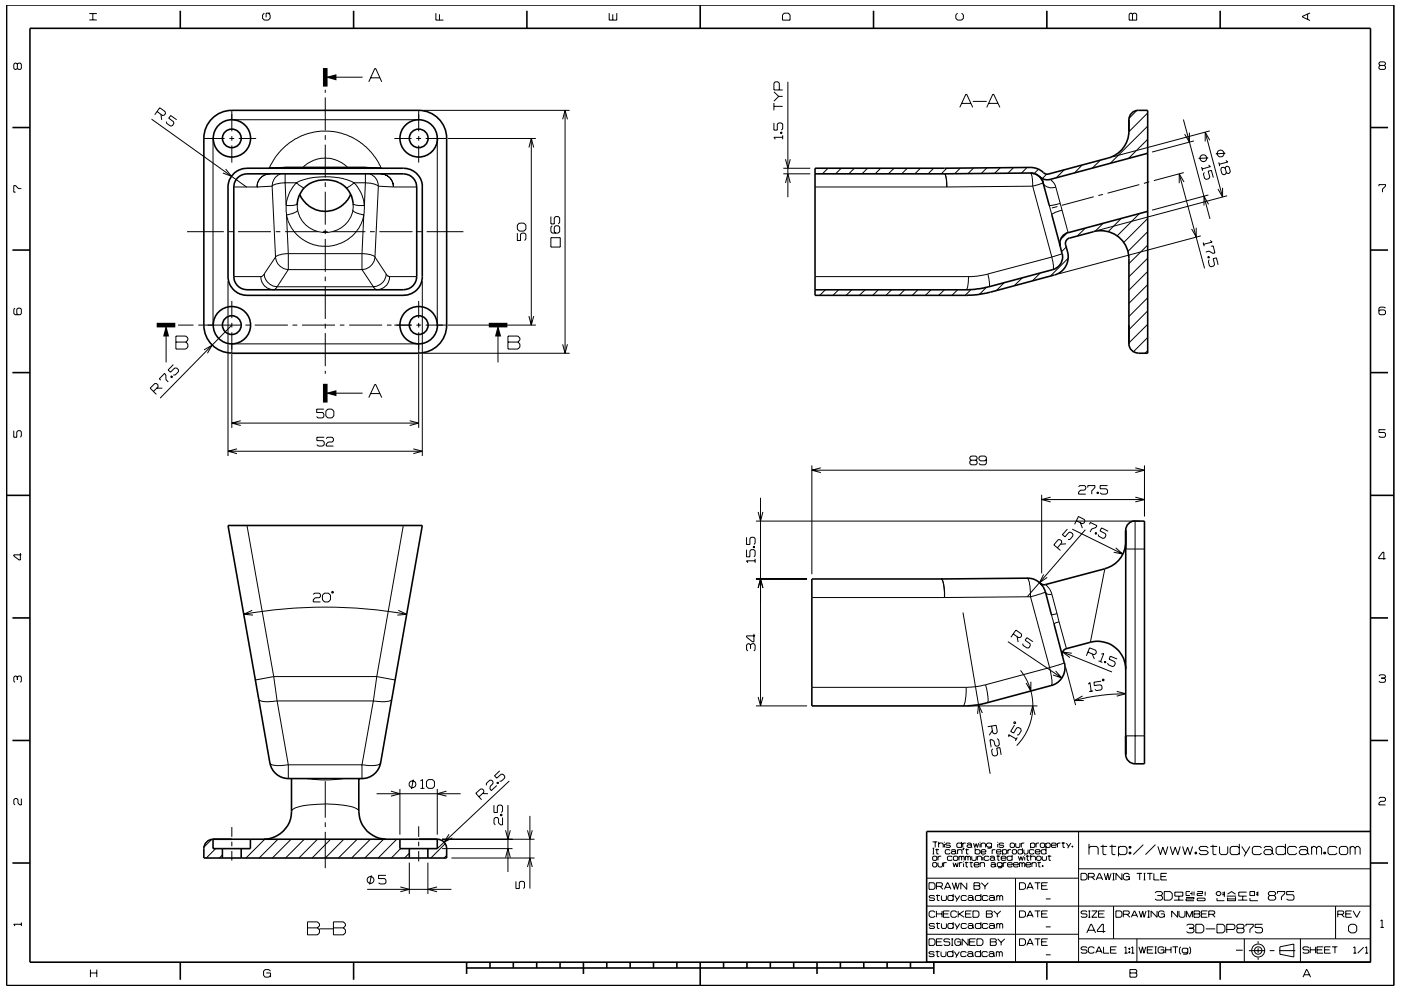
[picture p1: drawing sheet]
<svg xmlns="http://www.w3.org/2000/svg" width="297mm" height="210mm" viewBox="0 0 297 210" stroke-linecap="round" stroke-linejoin="round" font-family="sans-serif">
<g fill="none" stroke="#000" stroke-width=".21">
<path d="M3.7 13.6l-.3-.2h-.2l-.3 .2v.9l.3 .2 .5-.2M3.7 13.6l.2-.2h.4l.2 .2v.9l-.2 .2h-.4l-.2-.2M3.7 13.6v.9M18.9 4.2h1.6M18.9 2.9h1.6M19.7 2.9v1.3M56 2.8l-.3 .4v.7l.3 .4h.9l.4-.4v-.7l-.4-.4M57.3 2.8h-.9v.9M69 19v.7M69 16.4h7.9M78.2 17.4l1.3-2.8h.2l1.2 2.8M78.6 16.5h1.9"/>
<path d="M92.4 2.8v1.5h1.6M93.2 3v1.3M129.2 2.8v1.5h1.6v-1.5M129.9 3v1.3M164.1 19.5l1 .9M165.2 19.1v-1.5l-.3-.2h-.5l-.3 .2v1.5h1.8M166.3 2.8h.8l.4 .4v1.1h-1.6v-1.1zM167 17.4v24.4M203 2.8l-.4 .4v.7l.4 .4h.9l.4-.4v-.7l-.4-.4M239.6 2.8h.3l.2 .2 .3-.2h.3l.3 .2v1.3h-1.6v-1.3zM240.1 3v1.3M277.2 3v1.1"/>
<path d="M277.7 2.7l-1.6 .8v.1l1.6 .8M292.6 13.9l-.2-.3v-.2l.2-.3h.9l.2 .3v.2l-.2 .3M292.6 13.9l-.2 .2v.4l.2 .2h.9l.2-.2v-.4l-.2-.2M292.6 13.9h.9M32.1 25.3l20.2 14.4M33.3 23.7l1.2 .8 .3-.1 .3-.3-.1-.4-1.1-.8-1.1 1.4M34.1 24.3l.2 1.1M37.5 25.4l-1.3-.9-.4 .6 1 .7 .1 .4-.4 .5h-.3l-.9-.5v-.4M43.2 29.4h4.4M45.2 29.4v39.6M47.8 35.9l1.3 1.5-1.9-.7M48.6 29.4h1.1"/>
<path d="M49.1 28.9v.9M49.1 30.9v3.6M49.1 25.4h39.7M49.1 23.4v4.4M49.6 39.7h4.9M50.6 29.4h3.7M54.5 39.7h.1M57.1 36.9a2.83 2.83 0 0 0-2.6 2.8M57.2 36.9a2.81 2.81 0 0 0-2.7 2.8M57.2 35.7h23.5M57.2 35.7h.1M57.7 39.5l.7 15"/>
<path d="M57.7 39.5l-3.2 .2M57.7 39.5a4.2 4.2 0 0 1 2.7-.7l.3 4.8M59.5 36.9l-.2 .1a2.7 2.7 0 0 0-1.6 2.5M60.2 35.6l.2-.1-3.2 .2M60.5 35.5h17M60.5 36.9v1.9h2.3M62.8 38.8a14.8 14.8 0 0 1 11.6-.4l.7 .4M62.8 38.8a8 8 0 0 0-2.1 4.8M62.8 38.8l1.2 .9 .6 .1M64.2 35.5a6.7 6.7 0 0 1 9.5 0M69 20.7v7M69 28.7v1"/>
<path d="M69 30.7v7M69 38.6v1.1M75.1 38.8l-1.4 .9-.3 .1M75.1 38.8a7.8 7.8 0 0 1 2.2 4.8M75.1 38.8h2.4M77.5 38.8a4.2 4.2 0 0 1 2.7 .7M77.5 36.9v1.9M77.5 38.8l-.2 4.8M77.5 35.5l3.2 .2M77.5 35.5l.2 .1M78.4 36.9l.1 .1a2.74 2.74 0 0 1 1.7 2.5M80.2 39.5l3.2 .2"/>
<path d="M80.2 39.5l-.7 15M80.7 35.7h.1M80.7 36.9a2.74 2.74 0 0 1 2.7 2.8M80.8 36.9a2.67 2.67 0 0 1 2.6 2.8M80.9 35.7l-.2-.2a12.9 12.9 0 0 0-11.9-7.7 12.9 12.9 0 0 0-11.7 7.9M83.4 39.7h4.9M83.6 29.4h3.6M88.3 29.4h1M88.8 23.4v4.4M88.8 28.9v.9M88.8 30.9v3.6M89.7 23.4h31.1"/>
<path d="M90.3 29.4h4.4M92.7 29.4v39.6M94.9 29.4h18.7M112.1 31.3l.5-1.9 .6 1.9M112.6 29.4v39.6M119.3 25.3l.5-1.9 .5 1.9M119.8 23.4v51.5M164.1 26.1v1.5h.7v-1.3l.3-.2h.5l.3 .2v1l-.3 .3M164.1 21.8v1.6M164.1 22.6h1.8M165.1 20.4l-1 1.1M165.1 20.4h.8"/>
<path d="M165.5 28h.3v.3h-.3zM165.5 28.1h.3M165.9 29.1h-1.8l.3 .4M165.9 28.7v.8M166.1 36.9h5.7M166.1 35.7h5.7M166.5 33.8l.5 1.9 .6-1.9M166.5 38.8l.5-1.9 .6 1.9M172.8 39.7h28M175.6 35.7l-1.2 1.2M178.4 35.7l-1.2 1.2M181.1 35.7l-1.1 1.2"/>
<path d="M183.9 35.7l-1.1 1.2M186.7 35.7l-1.2 1.2M189.6 35.7l-1.3 1.2M192.4 35.7l-1.2 1.2M195.2 35.7l-1.2 1.2M197.9 35.7l-1.1 1.2M200.2 36.9a4.1 4.1 0 0 1 .5 2.8M200.3 36.9a4.3 4.3 0 0 1 .5 2.8M200.7 35.7l-1.1 1.2M203.5 22.8l1.3-2.8h.2l1.2 2.8M203.6 35.7l-1.2 1.2M203.9 21.9h1.9"/>
<path d="M206.2 21.5h3M206.4 35.6l-1.2 1.2M209.2 22.8l1.3-2.8h.2l1.3 2.8M209.3 35.6l-1.3 1.2M209.6 21.9h1.9M212 35.6l-1.1 1.2M214.9 35.6l-1.2 1.1M217.7 35.6l-1.2 1.1M218.5 36.7a3.7 3.7 0 0 1 .4 2.5v.3M218.9 39.5l4.1 15M218.9 39.5l-18.1 .2M220.2 35.9l-1 .9"/>
<path d="M221.1 38.8a2.08 2.08 0 0 0 2.8 .9M221.1 38.8l-2.2 .7M221.9 36.9l-.9 1M222.7 38.1l.8 .8 .4 .8M223.9 39.7l.9 3.4M225.6 36l-1.7 1.7M229.4 35l-1.6 1.7M233.3 34l-1.7 1.6M241 23.4l-1.6 1.7M241.6 39.2l-6.8 1.8M243.3 29.5l-4 4.1M243.3 32.3l-.2 .3"/>
<path d="M243.3 24l-3.9 3.9M243.3 26.8l-7.9 7.8M243.7 38.6l-1.2 .3M250 36.9l5.4 20M250.9 25.4l5.6 21M251 36.6l-6.4 1.7M251 38.6l-1-1.7v2M252.2 28.1v2l-1-1.7M253.1 29.9l-8.8 2.4M254.8 35.4l.2 .8M255.4 36.6l-.3 .3 .3 .9 .3 .3 .6-.2 .2-.4-.3-1.2 .6-.2 .5 1.6M255.5 28l3.7 13.8"/>
<path d="M256.2 33.5l-2.1 .1M256.2 35l.4 .3-1.8 .5M256.5 29.8l-1-1.8v2M256.5 27.8l-20.6 5.5M258.4 34.5l.2 .8M258.7 31.8l-.1 .1M259.2 39.8v2l-1-1.7M259.8 35.7l.2-.4 .6 .1 .3 1-.3 .3-.2 .1-.4-.2M259.8 35.7l.2 .9M259.8 35.7l-.4-.2h-.4l-.2 .4 .3 1 .3 .2 .4-.2 .2-.3M259.8 32.5l-2 .1M259.9 34l.4 .4-1.8 .4"/>
<path d="M292.4 39.5v-.3h1.3v.3l-.6 .6v.7M4.5 40h-.6l-.6-.6h-.4v1.4h.4M39.7 49.1h7.8M48.3 59.6v37.1M48.5 49.1h.9M49.6 58.7h5.7M50.5 49.1h6.9M56 58.1a2.9 2.9 0 0 0 2.8 2.7M58.4 54.5l-2.4 3.7-.7 .5M58.4 54.5a2.91 2.91 0 0 0 2.7 2.7M58.5 49.1h.9M60.5 49.1h6.9"/>
<path d="M60.7 43.6v2M60.7 45.6a8.4 8.4 0 0 0 8.2 6.6 8.4 8.4 0 0 0 8.2-6.6M60.7 45.6l.4 8.2M61.1 57.2l-2.4 3.7-.5 .5a2.61 2.61 0 0 1-2.9-2.7M61.1 53.8a4.1 4.1 0 0 0-2.7 .7M61.1 53.8v3.4M61.1 53.8h15.6M61.1 57.2h15.6M63 43.6l.1 1M63 43.2l-.7 .4h-1.6M63.1 44.6l-.2 .3-.8 .3-1.4 .4M63.1 44.6a6 6 0 0 0 5.9 4.7 6 6 0 0 0 5.8-4.7"/>
<path d="M68.5 49.1h1M69 40.7v7M69 48.7v.9M69 50.7v6.9M69 58.7v.9M70.4 49.1h7.1M74.9 43.6v.5a.78 .78 0 0 0 .7 1.1l1.5 .4M74.9 43.2l.8 .4h1.6M76.7 53.8v3.4M76.7 53.8a4 4 0 0 1 2.8 .7M76.8 57.2l2.4 3.6M77.1 45.6l-.3 8.2"/>
<path d="M77.3 43.6l-.2 2M78.4 49.1h1.1M79.5 54.5a2.91 2.91 0 0 1-2.8 2.7M79.5 54.5l2.5 3.8 .6 .4M80.4 49.1h7.1M81.9 58.1a2.82 2.82 0 0 1-2.7 2.7M82.6 58.7a2.56 2.56 0 0 1-3.1 2.6l-.3-.5M82.6 58.7h5.7M88.4 49.1h1M89.5 59.6v37.1M90.5 49.1h7.8M109.7 49.4v1.6h.7v-1.3l.3-.3h.5l.3 .3v1l-.3 .3"/>
<path d="M110.1 47.3h1l.4 .4v.9l-.4 .4h-1l-.4-.4v-.9zM116.8 50.4h2v2h-2zM116.8 45.9v1.6h.7v-1.3l.3-.3h.6l.3 .3v1l-.3 .3M117.1 47.9l-.3 .3v.9l.3 .3h1.3l.3-.3v-.9l-.3-.3h-.6l-.3 .3v.9l.3 .3M172.8 58.7h32.6M205.4 58.7v.1a5.1 5.1 0 0 1-.6 2.7M205.4 58.7l1.7-.1 2.3-.5 .1 .3a3.8 3.8 0 0 1 .2 2.4M212.9 59.9l-1.7 1.7M216.7 58.9l-1.6 1.7M220.5 57.9l-1.6 1.7M223 54.5l-13.6 3.6M223 54.5a4.2 4.2 0 0 1 .2 2.7"/>
<path d="M224.2 43.8l-1.2 .3M224.8 43.1l-1.7 .5h-.6l.5 2 .6-.5 1.6-.5M224.8 43.1l.4 1.5M225.2 53.8l-2.2 .7M225.2 44.6l1.3 4.8M226.1 52.4l-1 1M226.3 49.4l-1.5 1.4M226.4 54.8l-3.7 3.7M230.1 48.4l-1.7 1.6M231.9 41.7l-6.8 1.9M233.8 41.2l-.9 .3M233.9 47.3l-1.7 1.7"/>
<path d="M237.7 46.3l-2.8 2.8M241.6 45.3l-4.7 4.7M243.3 49.1l-4.2 4.2M243.3 46.4l-5 5M243.3 57.6l-3.9 3.9M243.3 54.8l-3.9 3.9M243.3 52l-3.9 3.9M253.6 48.3v1.9l-1-1.7M254.6 50l-30.1 8.1M255.1 51.4l.2 .8M256.1 54.5l.2-.1 .1 .2-.2 .1zM256.2 41.4l-11.9 3.2"/>
<path d="M256.2 43.3l-.9-1.7v2M256.4 54.5l-.3 .1M256.4 55.1l-.2 .4 .2 .9 .4 .2 .5-.2 .2-.3-.3-1.2 .7-.2 .4 1.5M256.6 51l.4 .3-1.8 .5M256.8 52.2h.4l.4 1.4-.4 .2-.9-.6-.6 .3M260.2 41.5l-27.4 7.3M3.2 65.4l-.3 .2v.9l.3 .3h1.1l.2-.3v-.9l-.2-.2h-.5l-.2 .2v.9l.2 .3M35.2 69v7.9M36.3 79.8l.2 .2M36.4 79.7l.2 .2-.2 .2-.2-.2zM36.7 77.3l-1.1 1.2 .5 .4 .9-.8h.5l.3 .3v.4l-.6 .7h-.5M37.3 71.3h2.1l.4 .4v.4l-.4 .5 .4 .4v.6l-.4 .4h-2.1z"/>
<path d="M37.3 72.6h2.1M37.8 69h3.2M42 69h1M43.2 69h7.9M43.3 74.2l1.7-1-1 1.7M49.1 72.9h39.7M49.1 63.8v3.7M49.1 68.5v1M49.1 70.5v4.4M49.1 75.1v15.7M49.1 69l-15.1 15.4M52 69h1"/>
<path d="M54 69h7M58.8 60.8h20.4M62 69h1M64 69h7M69 60.7v6.9M69 68.7v1M69 70.6v7.1M69 78.6v.7M72 69h1M74 69h7M82 69h1M83.6 69h3.7"/>
<path d="M88.3 69h1M88.8 75.1v15.7M88.8 63.8v3.7M88.8 68.5v1M88.8 70.5v4.4M89.7 74.9h31.1M90.3 69h4.4M94.9 69h18.7M105.6 69v7.9M107.7 71.3h2.1l.4 .4v.4l-.4 .5 .4 .4v.6l-.4 .4h-2.1zM107.7 72.6h2.1M112.1 67l.5 2 .6-2"/>
<path d="M119.3 73l.5 1.9 .5-1.9M175 61.5l-1.2 1.1M177.8 61.5l-1.2 1.1M180.6 61.5l-1.2 1.1M183.4 61.5l-1.2 1.1M186.2 61.5l-1.2 1.1M189 61.5l-1.2 1.1M191.8 61.5l-1.2 1.1M194.6 61.5l-1.2 1.1M197.4 61.5l-1.2 1.1M200.2 61.5l-1.2 1.1M203 61.5l-1.2 1.1"/>
<path d="M205.9 61.4l-1.3 1.2M209.1 61l-1.5 1.4M243.3 74.4l-.5 .5M243.3 71.6l-3 3M243.3 68.8l-3.9 3.9M243.3 65.9l-3.9 4M243.3 63.2l-3.9 3.9M243.3 60.4l-3.9 3.9M293.7 65.4l-.2-.3h-.9l-.2 .3v1.1l.2 .3h.9l.2-.3v-.5l-.2-.3h-.9l-.2 .3M2.9 91.3v1.4h.7v-1.1l.2-.3h.5l.2 .3v.9l-.2 .2M32.5 83l1-1v-.3l-.3-.3h-.4l-1 .9 1.3 1.3M33.2 82.3h1.2"/>
<path d="M34.1 80.6l-.3-.3 1.1-1.1 .3 .3v1l.5 .5M48.3 95.7h41.2M49.1 89.7h39.7M50.2 95.2l-1.9 .5 1.9 .5M51.1 89.2l-2 .5 2 .5M68.7 86.8h-1.6v.7h1.3l.3 .3v.5l-.3 .3h-1l-.3-.3M68.7 92.7h-1.5v.8h1.3l.2 .3v.5l-.2 .3h-1l-.3-.3M69 83.4h7.9M69.1 87.2l.4-.4h.9l.4 .4v1l-.4 .4h-.9l-.4-.4zM69.2 93l.2-.3h1l.3 .3v.5l-.3 .3h-.8l-.4 .4v.4h1.5M78.2 84.3l1.3-2.7h.2l1.2 2.7M78.6 83.5h1.9"/>
<path d="M86.9 89.2l1.9 .5-1.9 .6M87.6 95.2l1.9 .5-1.9 .5M172.1 98.7v23.1M172.1 99.7h70.6M174 99.2l-1.9 .5 1.9 .5M205.9 97.6l-.3-.3v-.3l.3-.3h1l.3 .3v.3l-.3 .3M205.9 97.6l-.3 .3v.4l.3 .3h1l.3-.3v-.4l-.3-.3M205.9 97.6h1M209.1 97.4l-.3 .3h-1l-.2-.3v-.4l.2-.3h1l.3 .3v1.3l-.3 .3h-1l-.2-.3M240.7 99.2l2 .5-2 .5M242.7 98.7v10.8M293.7 91.1h-1.3v.6h1.1l.2 .3v.5l-.2 .2h-.9l-.2-.2"/>
<path d="M4.3 117.3v1.5h-.2l-1.2-.9v-.2h1.6M52.4 111.5l5.6 32M85.5 111.5l-5.6 32M158.3 114v1.5h.7v-1.3l.3-.2h.5l.3 .2v1l-.3 .3M158.3 116.6v1.5h.7v-1.3l.3-.2h.5l.3 .2v1.1l-.3 .2M159.7 115.9h.3v.3h-.3zM159.7 116h.3M160.1 118.5v.9M160.1 119h-1.8l.3 .4M160.3 110.5h81.3M160.7 108.6l.5 1.9 .6-1.9M161.2 105.6v44.1"/>
<path d="M220.8 104.9v16.7M220.8 106h21.9M222.8 105.4l-1.9 .6 1.9 .5M224.2 116.2l.9-1.1v-.4l-.4-.2h-.3l-1 1.1 1.4 1.1M226 115.4h-1.2M226.3 112.2l-1 1.2 .5 .5 .8-1h.4l.5 .3v.5l-.6 .7h-.5M227.3 112.2l10.7 5.3M228.2 110.4l1.2 .7 .4-.2 .2-.3-.1-.4-1.3-.6-.8 1.6M228.7 103.2l.2-.2h1.1l.2 .2v.5l-.2 .3h-.9l-.4 .4v.4h1.5M229.1 110.9l.4 1.1M230.1 112.3l-12.3 14.3M230.6 103.4v-.4h1.5v.4l-.6 .7v.7"/>
<path d="M231 111.2l.2-.4 1.4 .7-.2 .4-1 .3-.3 .7M232.3 112.9l.2 .2-.1 .2-.3-.1zM232.4 113l-.1 .3M232.6 104.4h.3v.3h-.3zM232.7 104.4v.3M234.8 103h-1.5v.7h1.2l.3 .3v.5l-.3 .3h-1l-.2-.3M234.9 112.7l-1.3-.7-.4 .6 1.2 .6 .1 .4-.3 .5-.4 .1-.8-.5-.2-.3M236.6 116.2l1.4 1.3-1.9-.4M238.7 116.5h4M240.7 110.5v51.5M240.7 105.4l2 .6-2 .5M293.8 118.5h-1.5v-.3l.9-1.1h.2v1.6"/>
<path d="M51.7 130.3a98.8 98.8 0 0 1 34.5 0M53.5 129.4l-1.8 .9 1.9 .2M66.4 126.1l.3-.3h1l.2 .3v.4l-.2 .3h-.9l-.4 .4v.5h1.5M68.4 126.2l.4-.4h.8l.5 .4v1l-.5 .5h-.8l-.4-.5zM70.4 125.4l.3 .2-.1 .2-.3-.1zM84.5 129.5l1.7 .8-2 .2M159.1 136.8l-.3-.3h-.2l-.3 .3v1l.3 .3M159.1 136.8l.3-.3h.4l.3 .3v1l-.3 .3M159.1 136.8v.7M159.8 134.4v1.7h-.2l-1.3-1v-.2h1.8M160.3 122.8h10.8M160.7 124.7l.5-1.9 .6 1.9"/>
<path d="M172.1 126.7h28.2M199.6 122.8a3.1 3.1 0 0 1 .6 2.2v1.7v-1.9a2.53 2.53 0 0 0-.6-2zM204.2 129.9l5.7 34.2M213.7 136.1l11.4 7.7M214.8 134.4l1.2 .8h.4l.2-.4-.1-.4-1.1-.8-1.1 1.6M215.6 135l.3 1.2M217.8 122.6a2.9 2.9 0 0 1 .6 2.3l.1 1.7M218.5 126.6l4 15M218.5 126.6l-18.2 .1M219 136.1l-1.3-.8-.4 .5 1.1 .7v.4l-.3 .5h-.3l-.9-.5-.1-.4M220.3 123.6l.8 .7M221.3 121.8l-.9 1.8 1.6-1.1"/>
<path d="M221.7 124a3.7 3.7 0 0 1 1.3 2M223 126a.96 .96 0 0 1-1.3-.4l-3.2 1M223 126l1.1 4.2M224.1 130.2l-1.2 .2 .6 2 1-.5M224.1 130.2l.4 1.7M224.5 131.9l1.6 5.7M225.3 138.3l10.5 4.2M227.2 138.6l-1.9-.3 1.6 1.2M230.6 138.3l1.3 .5 .4-.1 .2-.4-.2-.4-1.3-.5-.7 1.7M231.6 138.7l.4 1.1M233.5 138.7l.5-.1-.7 1.7M234.3 120.6l-3.1 15.6"/>
<path d="M236.8 139.8l-1.4-.6-.2 .6 1.1 .5 .2 .4-.2 .5-.4 .2-.9-.4-.2-.4M3.7 143.6l-.3-.2h-.2l-.3 .2v.9l.3 .2M3.7 143.6l.2-.2h.4l.2 .2v.9l-.2 .2M3.7 143.6v.6M54.9 148.3a2.52 2.52 0 0 0 2.4 .5l1.5-.1M58 143.5l.8 5.2M58 143.5l-3.9 .7M58 143.5h21.9M58.8 148.7l2.3 13.5M58.8 148.7h20.4M79.2 148.7l-2.4 13.5M79.9 143.5l-.7 5.2"/>
<path d="M79.9 143.5l3.9 .7M83.1 148.3a3.6 3.6 0 0 1-3 .5l-.9-.1M160.3 149.7h10.8M160.7 147.8l.5 1.9 .6-1.9M172.1 145.8h32.7M204.8 145.8v1.4a3.5 3.5 0 0 1-.6 2.5M205.1 149.7h14.9M208.3 151.2l-.8-1.7-.2 1.9M209 145.2l-1.9 .4-2.3 .2M209 145.2l.3 1.5a3.6 3.6 0 0 1 0 2.4M210.2 154l.3 1.4 .3 .3 .4-.1 .3-.4-.3-1.4-1.8 .3M210.4 155l-.7 1"/>
<path d="M210.5 158.8l-.3 .4 .2 .9 .3 .3 .6-.1 .2-.4-.2-1.2 .7-.1 .3 1.5M211.4 156.7l.3 .2 .2 1-.2 .3-.5 .1-.3-.2-.1-.9-.5-.3h-.4l.2 1.6M213.9 156.3v-.5l1.6 1M215 153.1l.3 .1v.3l-.3-.1zM215.1 153.8l-.8 1.3 .6 .4 .7-1.1 .3-.1 .5 .3 .1 .4-.5 .8-.4 .1M215.7 156.4l-.4 .7M216.4 142.2a12.1 12.1 0 0 1-.8 15.9M218.4 151.6l.5-1.9 .6 1.9M218.6 144.6v2l-1.1-1.7M222.5 141.6l-13.5 3.6M222.5 141.6l.3 1.2a3.3 3.3 0 0 1 0 2.6M223.8 142.3l1.3 1.5-1.8-.6"/>
<path d="M225.6 140.6l-3.1 1M225.9 141.5l2.1 8.1M229.5 147.6l-1.7 1h2M230.7 145.1l.4-.3 .2 1.8M231.8 146.6l-.9 .1M232.9 140.2l.8 .3M233.5 144.5l-1.6 .2 .1 .7 1.3-.2 .3 .3 .1 .5-.3 .3-1 .2-.2-.3M233.8 144.1h.3l-.3 .3-.1-.1zM234.2 140.2l.3 .2-.1 .2-.3-.1zM234.4 140.3l-.1 .2M236.8 146.6l1.9 .5-1.9 .6M238.7 147.1l-5 .3-3.2 .5-2.7 .7"/>
<path d="M238.7 156.1h4M292.4 143.4l.2-.3h.9l.2 .3v.2l-.2 .2M292.9 143.8h.6M293.5 143.8l.2 .3v.4l-.2 .2h-.9l-.2-.2M4.5 169.4v1.3h-.3l-.4-.4v-.7l-.2-.2h-.4l-.3 .2v.9l.3 .2M44.9 178.1l-1.7 1.6M45.7 180l-2 2M49.1 175.4v2.1M49.1 178.5v1M51.3 180l-.2 .2M53.3 178l-.2 .2M56.1 178l-3.9 4"/>
<path d="M57.2 161.9a3.6 3.6 0 0 0 3.2 .4l.7-.1M58.9 178l-4 4M61.1 162.2v2.9M61.1 162.2h15.6M61.7 178l-4 4M61.8 172.1a2.83 2.83 0 0 1 2.3-1.2l.6-.1a25.7 25.7 0 0 1 10.5 .5l.7 .4 .2 .4M64.5 178l-4 4M65.1 165.1l.4 .1M67.3 178l-3.9 4M69 165.7v7.7M69 174.4v1M69 176.4v7.7"/>
<path d="M70.1 178l-3.9 4M72.9 165.1l-3.9 .3-3.4-.2M72.9 178l-3.9 4M75.7 178l-3.9 4M76.7 162.2v2.9M78.5 178l-4 4M79.8 168.4h17.9M80.7 161.9a2.97 2.97 0 0 1-2.7 .4l-1.3-.1M81.3 178l-4 4M82.9 167.8l1.9 .6-1.9 .5M84.1 178l-3.9 4M84.8 167.3v9.7"/>
<path d="M84.9 180l-1.9 2M87.6 165.4l-.4 1.9M88.8 175.3v2.2M88.8 178.5v1M89.2 165.6l.4-.2v1.8M89.2 167.2h.8M90.4 165.8l.4-.4h.9l.4 .4v1l-.4 .4h-.9l-.4-.4zM92.7 167.3v9.7M93.7 178h19.6M93.7 180h15M94.4 178.9l-3 3.1M94.7 167.8l-2 .6 2 .5"/>
<path d="M95.2 176.9l-1.1 1.7 1.8-.9M101.6 169l1-.9v-.5l-.3-.3h-.4l-1 1 1.2 1.3M102.3 168.3l1.2 .1M103.1 166.6v-.4l.7-.7h.5l.2 .3v.4l-.6 .6v.6l.3 .3 1.1-1.1M104.7 170.8v1.5h.7v-1.2l.3-.3h.6l.2 .3v.9l-.2 .3M105.3 166.1l.2-.2 .2 .2-.2 .1zM105.4 165.9l.2 .3M106 163.5l-1.1 1 .4 .6 1-.9h.3l.4 .4v.4l-.7 .7h-.4M106.1 172.7h.3v.3h-.3zM106.1 172.8h.3M106.5 173.4v1.6h-.4l-.4-.5v-.8l-.3-.3h-.4l-.3 .3v1l.3 .3M107.2 176.1l.5 1.9 .5-1.9"/>
<path d="M107.7 170.8v14.1M108 165.6l-15.3 14.4M111.8 176.1l.5 1.9 .6-1.9M112.4 173.1v15.4M197.7 178.6h1M197.7 179.9h.4M197.9 179.9v1.2M198.3 178.6v1.1M198.6 180v1.1h.4M199 179l.2-.2h.6l.2 .2v.7M199 178.6v1.1M200.2 178.6v.1"/>
<path d="M200.2 179v.7M201.5 179l-.2-.2h-.6l-.2 .3 .2 .2h.6l.2 .3-.2 .1h-.6l-.2-.1M203.9 179l-.2-.2h-.7l-.1 .2v.6l.1 .1h.7l.2-.1M203.9 178.6v1.1M204.1 178.8v.9M204.2 179.9h.2l-.2 .4zM204.3 179.9l-.1 .4M204.8 178.8h-.5l-.2 .2M204.9 180v1.1h.4M205 179l.2-.2h.6l.2 .2v.6M206 179.4l-.2-.2h-.6l-.2 .2 .2 .3h.6l.2-.1M206 179.6l.1 .1"/>
<path d="M206.4 178.8l.3 .9 .3-.8 .2 .8 .3-.9M206.8 179.9v1.2M207.8 178.6v.1M207.8 179v.7M208 179l.2-.2h.5l.3 .2v.7M208 178.8v.9M210.2 179l-.2-.2h-.6l-.2 .2v.4l.2 .3h.6l.2-.3M210.2 178.8v.9l-.2 .2h-.6M211.5 178.6v.1M211.5 179v.7M212.8 179l-.2-.2h-.6l-.2 .3 .2 .2h.6l.2 .3-.2 .1h-.6l-.2-.1M214.3 178.8h.6l.2 .2v.6l-.2 .1h-.6l-.1-.1v-.6z"/>
<path d="M215.3 178.8v.8l.2 .1h.6l.1-.1v-.8M216.5 178.8v.9M216.8 179.9v1.2M217.2 178.8h-.5l-.2 .2M218.5 179l.2-.2h.5l.2 .2v.6l-.2 .1h-.5l-.2-.1M218.5 178.8v1.1M219.7 178.8v.9M220.3 178.8h-.5l-.1 .2M220.6 179l.2-.2h.5l.2 .2v.6l-.2 .1h-.5l-.2-.1zM221.7 179l.3-.2h.5l.2 .2v.6l-.2 .1h-.5l-.3-.1M221.7 178.8v1.1M221.8 179.9v1.2"/>
<path d="M222.9 179.3h1l-.1-.5h-.7l-.2 .2v.6l.2 .1h.7l.1-.1M224.2 178.8v.9M224.8 178.8h-.4l-.2 .2M225.1 178.8h.7M225.4 178.6v1.1h.4M226.1 178.8l.5 .8M227 178.8l-.6 1.1M227.3 179.4h.2v.3h-.2zM227.4 179.4v.3M228.7 176.4v27.7M230.9 179.9l.3-.4h1.3l.3 .4v1.4M230.9 179v2.3"/>
<path d="M233.3 179.5h1.4M233.8 179.2v1.9l.2 .2h.6M235.2 179.5h1.4M235.8 179.2v1.9l.2 .2h.5M237.1 179.9l.4-.4h1l.4 .4v1l-.4 .4h-1l-.4-.4M237.1 179.5v2.1M239.4 179.5h.4v.4h-.4zM239.6 179.5v.4M242.4 179.2l-2.1 2.1M245 179.2l-2.1 2.1M245.5 179.5l.5 1.8 .5-1.6 .6 1.6 .5-1.8M248.1 179.5l.5 1.8 .6-1.6 .5 1.6 .5-1.8"/>
<path d="M250.7 179.5l.5 1.8 .6-1.6 .5 1.6 .6-1.8M256.2 179.9l-.4-.4h-1.2l-.4 .4 .4 .5h1.2l.4 .5-.4 .4h-1.2l-.4-.4M256.6 179.5h1.5M257.2 179.2v1.9l.1 .2h.6M258.6 179.5v1.4l.3 .4h1.1l.3-.4v-1.4M262.8 179.9l-.4-.4h-1.2l-.4 .4v1l.4 .4h1.2l.4-.4M262.8 179v2.3M263.3 179.5l.9 1.4M265 179.5l-1.2 2.1M267.5 179.9l-.4-.4h-1.2l-.4 .4v1l.4 .4h1.2l.4-.4M268 179.9l.3-.4h1.1l.3 .4v1M272.5 179.9l-.3-.4h-1.3l-.3 .4v1l.3 .4h1.3l.3-.4"/>
<path d="M272.5 179v2.3M274.9 179.9l-.3-.4h-1.2l-.4 .4v1l.4 .4h1.2l.3-.4M275.5 179.9l.3-.4h1.1l.3 .4v1M278.1 179.9l.3-.4h.4l.3 .4M278.1 179.5v1.8M279.1 179.9l.4-.4h.3l.4 .4v1.4M279.1 179.9v1.4M283.5 179.9l-.4-.4h-1.2l-.3 .4v1l.3 .4h1.2l.4-.4M284 179.9l.3-.4h1.1l.3 .4v1l-.3 .4h-1.1l-.3-.4zM286.3 179.9l.3-.4h.3l.4 .4M286.3 179.5v1.8M287.3 179.9l.4-.4h.3l.4 .4v1.4"/>
<path d="M287.3 179.9v1.4M292.4 169.4l.2-.3h.9l.2 .3v.3l-.2 .3h-.8l-.3 .3v.4h1.3M4.5 195.7v.7M4.5 196h-1.6l.3 .4M47.2 181.4l-.7 .6M49.1 180.5v2M65.2 195.5h2.1l.4 .5v.4l-.4 .4 .4 .4v.7l-.4 .4h-2.1zM65.2 196.8h2.1M67.7 197h3M70.7 195.5h2.1l.4 .5v.4l-.4 .4 .4 .4v.7l-.4 .4h-2.1zM70.7 196.8h2.1M77.8 188.6h17.9"/>
<path d="M78.7 185.7l-.3 1.9M81.8 185.7h-1.5v.6h1.2l.3 .3v.6l-.3 .3h-.9l-.3-.3M84.9 188.1l1.9 .5-1.9 .5M86.8 181l-1 1M86.8 183v6.6M88.8 180.5v2.2M90.7 183v6.6M92.7 188.1l-2 .5 2 .5M94.7 181.4l-.6 .6M95.7 182h17.6M107.2 181.9l.5-1.9 .5 1.9M109.4 186.9v1.6h.7v-1.3l.3-.3h.6l.2 .3v1l-.2 .3"/>
<path d="M111.8 183.9l.5-1.9 .6 1.9M196.5 198.2h32.2M196.5 192.2h94.1M196.6 186.3h32.1M197 199.1h.9l.3 .4v.7l-.3 .3h-.9zM197 187.2h.9l.3 .4v.7l-.3 .3h-.9zM197.7 181.1h.4M197.7 181.8l.2-.2h.6l.1 .2v.5l-.1 .2h-.6l-.2-.2zM197.7 183.1l.2-.1h.6l.1 .1v.6l-.1 .2h-.6l-.2-.2zM198.2 190.2l-.2-.3h-.8l-.2 .3 .2 .3h.8l.2 .3-.2 .2h-.8l-.2-.2M198.2 196.1l-.2-.2h-.8l-.2 .2 .2 .3h.8l.2 .2-.2 .3h-.8l-.2-.2M198.2 193.5l-.2-.3h-.7l-.3 .3v.8l.3 .3h.7l.2-.3"/>
<path d="M198.3 180.2h.8M198.5 189.9h.8M198.5 195.9h.8M198.5 188h1.1l.2-.2v-.4l-.2-.2h-1.1v1.4M198.5 199.8h1.1M198.5 193.2v1.4M198.5 193.8h1.2M198.7 189.7v1.2l.5 .1M198.7 195.7v1.1l.5 .1M198.9 183v.7l.2 .2h.5l.2-.2v-.7M198.9 181.6v.9M199.3 188l.6 .6"/>
<path d="M199.6 181.6h-.5l-.2 .2M199.6 189.9v.9l.2 .2h.6l.3-.2v-.9M199.6 195.9v.8l.2 .2h.6l.3-.2v-.8M199.7 193.2v1.4M199.8 199.1h-1.3v1.4h1.3M200 193.8h1.1M200.1 183v.9M200.2 188.6l.7-1.4h.1l.6 1.4M200.4 188.2h1M200.7 183h-.5l-.1 .1M201.3 193.2h-1.3v1.4h1.3M201.4 199.3l-.2-.2h-.9l-.2 .5 .2 .2h.9l.2 .2v.3l-.2 .2h-.9l-.2-.2"/>
<path d="M201.4 180.4l-.1-.2h-.7l-.2 .2v.5l.2 .2h.7l.1-.2M201.7 180.4l.2-.2h.5l.2 .2v.5M201.7 199.1h.4M201.9 199.1v1.4M201.9 187.2l.5 1.4 .2-1.4 .4 1.4 .4-1.4M201.9 181.8l-.2-.2h-.7l-.1 .2v.5l.1 .2h.7l.2-.2M202.1 183l.2 .9 .3-.9 .3 .9 .3-.9M202.1 190.2l-.2-.3h-.7l-.2 .3v.6l.2 .2h.7l.2-.2M202.1 196.1l-.2-.2h-.7l-.2 .2v.6l.2 .2h.7l.2-.2M202.1 189.6v1.4M202.1 195.6v1.3M202.1 181.8l.2-.2h.6l.2 .2v.5l-.2 .2h-.6l-.2-.2z"/>
<path d="M202.4 189.9l.5 .9M202.4 195.9l.5 .8M202.6 180.8l-.2-.2h-.5l-.2 .2 .2 .3h.5l.2-.2M202.6 180.9l.2 .2M202.9 193.5l-.3-.3h-.7l-.3 .3v.8l.3 .3h.7l.3-.3M202.9 199.8h.8v.7M203 180.4l.2-.2h.6l.2 .2v.7M203 180.2v.9M203.2 193.2v1.4M203.3 181.8l.2-.2 .4 .2M203.3 181.6v.9M203.4 193.8l1 .8"/>
<path d="M203.4 183v.9M203.5 189.9l-.8 1.3M203.5 195.9l-.8 1.2M203.7 199.5l-.3-.4h-.7l-.3 .4v.7l.3 .3h.7l.3-.3M203.9 181.8v.7M203.9 181.8l.1-.2 .4 .2v.7M204 183h-.4l-.2 .1M204.3 182.7v.2M204.3 183.1v.8M204.3 193.2l-1.1 .8M204.6 183h.7M204.7 180.2h.7"/>
<path d="M204.7 181.6v.9M204.7 181.8l.1-.2 .4 .2M204.7 193.8h1.1M204.8 182.8v1l.4 .1M204.9 190.2l-.2-.3h-.7l-.2 .3v.6l.2 .2h.7l.2-.2M204.9 196.1l-.2-.2h-.7l-.2 .2v.6l.2 .2h.7l.2-.2M205 187.2v1.4l-1.3-1.4v1.4M205.2 190.2l.2-.3h.7l.2 .3v.6M205.2 196.1l.2-.2h.7l.2 .2v.6M205.2 181.8v.7M205.2 181.8l.2-.2 .4 .2v.7M205.3 199.1v1.4l-1.3-1.4v1.4"/>
<path d="M205.6 183h.7M205.6 199.8h1M205.9 182.8v1l.3 .1M206 193.2h-1.3v1.4h1.3M206 181.6v.7l.2 .2h.6l.2-.2v-.7M206.3 193.2h1l.3 .3v.8l-.3 .3h-1zM206.3 190.6l-.2-.2h-.7l-.2 .2 .2 .4h.7l.2-.2M206.3 196.5l-.2-.2h-.7l-.2 .2 .2 .4h.7l.2-.2M206.3 190.8l.2 .2M206.3 196.7l.2 .2M206.5 187.2h1.1l.2 .2-.2 .5 .2 .2v.3l-.2 .2h-1.1zM206.5 187.9h1.1"/>
<path d="M206.5 183.4h1.1l-.2-.4h-.7l-.2 .1v.6l.2 .2h.7l.2-.2M206.8 180.4l.1-.2h.7l.2 .2v.5l-.2 .2h-.7l-.1-.2M206.8 199.1h-1.2v1.4h1.2M207.1 199.1h1l.3 .4v.7l-.3 .3h-1zM207.2 181.8l.2-.2h.5l.2 .2v.7M207.2 181.6v.9M207.8 183.1l.2-.1h.6l.1 .1v.8M207.8 183v.9M208 190.2l-.2-.3h-.8l-.2 .3v.6l.2 .2h.8l.2-.2M208 196.1l-.2-.2h-.8l-.2 .2v.6l.2 .2h.8l.2-.2M208 189.6v1.4M208 195.6v1.3"/>
<path d="M208 180.7h1v-.3l-.2-.2h-.6l-.2 .2v.5l.2 .2h.6l.2-.2M208.1 187.2l.7 .8M208.4 181.3v.2M208.4 181.8v.7M208.8 188v.6M209.1 193.2h1.1l.2 .2-.2 .4 .2 .2v.3l-.2 .3h-1.1zM209.1 193.8h1.1M209.5 190.2l-.3-.3h-.7l-.2 .3v.6l.2 .2h.7l.3-.2M209.5 196.1l-.3-.2h-.7l-.2 .2v.6l.2 .2h.7l.3-.2M209.5 187.2l-.7 .8M209.7 181.8l-.2-.2h-.7l-.1 .2v.5l.1 .2h.7l.2-.2M209.7 190.2l.3-.3h.6l.2 .3v.6"/>
<path d="M209.7 196.1l.3-.2h.6l.2 .2v.6M209.9 181.8l.2-.2h.5l.3 .2v.5M210 199.1h1l.2 .2-.2 .5 .2 .2v.3l-.2 .2h-1zM210 199.8h1M210.1 183.1l.2-.1h.5l.2 .1v.6M210.4 180.2v.9M210.7 193.2l.8 .7M210.8 190.6l-.2-.2h-.6l-.3 .2v.2l.3 .2h.6l.2-.2M210.8 196.5l-.2-.2h-.6l-.3 .2v.2l.3 .2h.6l.2-.2M210.8 190.8l.2 .2M210.8 196.7l.2 .2M210.9 182.2l-.3-.3h-.5l-.2 .3 .2 .3h.5l.3-.2"/>
<path d="M210.9 182.3l.1 .2M211 183.5l-.2-.2h-.5l-.2 .2 .2 .4h.5l.2-.2M211 183.7l.2 .2M211 180.2h-.4l-.2 .2M211.3 181.6h.7M211.3 180.7h1l-.2-.5h-.6l-.2 .2v.5l.2 .2h.6l.2-.2M211.3 190.2l.2-.3 .5 .3M211.3 189.9v1.1M211.3 195.9v1M211.3 196.1l.2-.2 .5 .2M211.5 193.9v.7M211.5 199.1l.8 .8"/>
<path d="M211.6 181.4v1l.3 .1M212 190.2l.2-.3 .4 .3v.8M212 190.2v.8M212 196.1v.8M212 196.1l.2-.2 .4 .2v.8M212.2 193.2l-.7 .7M212.3 182h1v-.2l-.2-.2h-.6l-.2 .2v.5l.2 .2h.6l.2-.2M212.3 199.9v.6M212.5 183.1l-.2-.1h-.7l-.2 .1v.5l.2 .2h.7l.2-.2M212.5 183v.9l-.2 .2h-.7M212.6 180.4l.1-.2h.6l.1 .2v.5l-.1 .2h-.6l-.1-.2M212.6 180.2v1.1"/>
<path d="M212.7 183v.9M213 199.1l-.7 .8M213.4 183h-.5l-.2 .1M213.6 183.4h1l-.1-.4h-.7l-.2 .1v.6l.2 .2h.7l.1-.2M213.7 180.2v.9M214.4 180.2h-.5l-.2 .2M214.6 181.8l-.2-.2h-.7l-.2 .2v.5l.2 .2h.7l.2-.2M214.6 181.3v1.2M214.6 180.4l.2-.2h.5l.2 .2v.5l-.2 .2h-.5l-.2-.2zM214.9 183.4h1l-.2-.4h-.6l-.2 .1v.6l.2 .2h.6l.2-.2M215.3 186.3v17.8M215.9 181.6l.3 .9 .2-.8 .3 .8 .3-.9"/>
<path d="M216.2 183v.9M216.2 183.1l.2-.1 .3 .1M216.2 199.1h.9l.3 .4v.7l-.3 .3h-.9zM216.2 187.2h.9l.3 .4v.7l-.3 .3h-.9zM216.2 193.2h.9l.3 .3v.8l-.3 .3h-.9zM216.7 183.1l.2-.1 .4 .1v.8M216.7 183.1v.8M216.8 180.4l-.2-.2h-.6l-.2 .2v.5l.2 .2h.6l.2-.2M217.1 180.2v.7l.2 .2h.5l.2-.2v-.7M217.3 181.3v.2M217.3 181.8v.7M217.5 183.4h1l-.1-.4h-.7l-.2 .1v.6l.2 .2h.7l.1-.2"/>
<path d="M217.5 181.6h.8M217.7 194.6l.7-1.4 .7 1.4M217.7 188.6l.7-1.4 .7 1.4M217.8 181.4v1l.4 .1M217.9 194.1h1M217.9 188.2h1M218.5 181.8l.2-.2h.6l.2 .2v.7M218.5 181.3v1.2M218.8 183.1l.2-.1h.5l.2 .1v.8M218.8 183v.9M219.2 180.4l-.1-.2h-.7l-.2 .2v.5l.2 .2h.7l.1-.2M219.4 199.1h1.2"/>
<path d="M219.4 193.2h1.2M219.4 187.2h1.2M219.5 180.7h1l-.2-.5h-.6l-.2 .2v.5l.2 .2h.6l.2-.2M219.8 181.8l.2-.2h.5l.2 .2v.5l-.2 .2h-.5l-.2-.2zM220 183h.7M220 187.2v1.4M220 193.2v1.4M220 199.1v1.4M220.3 182.8v1l.3 .1M220.8 199.8h1.1M220.8 193.8h1.1M220.8 187.9h1.1"/>
<path d="M221 183.6h.1v.2h-.1zM221 181.6v.7l.1 .2h.6l.2-.2v-.7M221.1 183.6v.2M221.7 196.6h1.1M221.7 190.7h1.1M221.8 180.4l-.2-.2h-.6l-.2 .2v.5l.2 .2h.6l.2-.2M222.1 187.2h-1.3v1.4h1.3M222.1 193.2h-1.3v1.4h1.3M222.1 199.1h-1.3v1.4h1.3M222.1 181.6h.8M222.4 181.4v1l.4 .1M228.7 199.1h61.9"/>
<path d="M228.7 184.3h61.9M229.2 185.2h.9l.4 .4v.7l-.4 .3h-.9zM230.4 197.9l.9-1.9h.1l.9 1.9M230.5 193.4l-.2-.2h-.9l-.2 .2 .2 .4h.9l.2 .2v.3l-.2 .3h-.9l-.2-.3M230.7 197.3h1.3M230.8 186h1l.2-.2v-.3l-.2-.3h-1v1.4M230.8 193.2h.4M230.8 194.6h.4M231 193.2v1.4M231.5 186l.6 .6M231.5 193.2h1.1l-1.1 1.4h1.1M232.4 186.6l.6-1.4h.2l.6 1.4"/>
<path d="M232.6 186.2h1M232.9 193.8h1.1M234.1 185.2l.4 1.4 .4-1.4 .3 1.4 .4-1.4M234.2 193.2h-1.3v1.4h1.3M234.4 197.6h-1.7v-.3l.9-1.3h.3v1.9M235.9 185.2h.4M235.9 186.6h.4M236.1 185.2v1.4M236.1 192.2v6.9M236.6 193.2h1l.3 .3v.8l-.3 .3h-1zM237.9 185.2v1.4l-1.3-1.4v1.4M238.2 193.9h1l.2-.2v-.3l-.2-.2h-1v1.4"/>
<path d="M238.7 185.9h.7v.7M238.9 193.9l.7 .7M239.4 180.8h.4v.3h-.4zM239.4 185.6l-.3-.4h-.6l-.3 .4v.7l.3 .3h.6l.3-.3M239.6 180.8v.3M239.9 194.6l.6-1.4 .7 1.4M240.1 194.1h.9M241 185.2h1.1M241 199.1v5M241.5 193.2l.4 1.4 .4-1.4 .3 1.4 .4-1.4M241.6 185.2v1.4M242.5 185.2h.4"/>
<path d="M242.5 186.6h.4M242.7 185.2v1.4M243.2 185.2h1.1M243.3 193.2h.5M243.3 194.6h.5M243.5 193.2v1.4M243.8 185.2v1.4M244.6 185.2v1.4h1.2M244.9 189.4l.3-.3h1l.3 .3v.2l-.3 .3M245.3 193.2v1.4l-1.2-1.4v1.4M245.4 189.9h.8M246.1 193.8h.8v.8"/>
<path d="M246.1 185.9h1.1M246.2 189.9l.3 .3v.5l-.3 .2h-1l-.3-.2M246.8 189.1h1.3l.4 .4v1l-.4 .4h-1.3zM246.9 193.5l-.4-.3h-.6l-.3 .3v.8l.3 .3h.6l.4-.3M247.4 185.2h-1.3v1.4h1.3M248.9 190.9h2M249.1 189.2h1.7v.9h-1.7zM249.7 193.2v1.4l-1.3-1.4v1.4M249.9 190.1v.8M250 193.2v1.1l.3 .3h.6l.3-.3v-1.1M251.5 190.4h1.6v.3h-1.6v.3h1.6M251.5 194.6v-1.4l.7 1.4 .6-1.4v1.4"/>
<path d="M251.6 196.3l.3-.3h1l.3 .3v.3l-.3 .3M252.1 196.9h.8M252.3 189.1h-.8v.8h.8M252.3 189.5h.4M252.7 189.1v.8M252.9 196.9l.3 .2v.5l-.3 .3h-1l-.3-.3M253.1 193.2h1.1l.2 .2-.2 .4 .2 .3v.2l-.2 .3h-1.1zM253.1 193.8h1.1M253.2 189.1v.8M253.4 180.8h.3v.3h-.3zM253.5 196h1.3l.4 .5v.9l-.4 .5h-1.3zM253.5 180.8v.3"/>
<path d="M253.8 189.1h1.2v.4h-1.2v.4h1.2M254 190.5h1.4l.1 .4-.1 .1h-1.4l-.2-.1zM254.7 193.8h1.1M255.5 189.1v.8M255.6 197h2M256 193.2h-1.3v1.4h1.3M256.3 193.9h1l.3-.2v-.3l-.3-.2h-1v1.4M257 193.9l.6 .7M258 196h1.3l.4 .5v.9l-.4 .5h-1.3zM258 190.5v.5h1.6M258.1 189.1h.5l.3 .3v.2l-.3 .3h-.5l-.2-.3v-.2zM259.1 189.4h.5"/>
<path d="M259.1 189.8h.5M259.6 189.1v1.1M260.1 190.1h2M260.1 197.1h1.4l.3-.2v-.6l-.3-.3h-1.4v1.9M260.3 190.7h1.7M260.3 190.4v.6h1.7v-.6M260.3 189.6l.8-.5 .9 .5M262.5 196.9l-.3 .2v.5l.3 .3h1l.3-.3v-.5l-.3-.2M262.5 196.9l-.3-.3v-.3l.3-.3h1l.3 .3v.3l-.3 .3M262.5 196.9h1M262.5 190.9h2M263.5 190.1v.8"/>
<path d="M263.8 199.1v5M264.2 196.5v-.5h1.5v.5l-.7 .6v.8M264.3 189.2h-1.7v.9h1.7M265 189.1h1v.8h-1zM265 190.5v.5h1.7M266.3 189.4h.4M266.3 189.8h.4M266.7 189.1v1M266.7 199.6v.5M267.7 196h-1.6v.7h1.3l.3 .3v.6l-.3 .3h-1l-.3-.3M269.2 189.9h1M269.2 189.9l-.3-.3v-.2l.3-.3h1l.3 .3v.2l-.3 .3"/>
<path d="M269.2 189.9l-.3 .3v.5l.3 .2h1l.3-.2v-.5l-.3-.3M269.7 180.6l-.3-.4h-1.1l-.3 .4v.3l.3 .4h1.1l.3-.4M269.7 180.9l.4 .4M270.8 189.5v-.4h1.6v.4l-.7 .7v.7M274.4 189.1h-1.6v.7h1.3l.3 .3v.6l-.3 .2h-1l-.3-.2M275.7 199.1v5M277.2 180.6l-.3-.4h-1.1l-.3 .4v.3l.3 .4h1.1l.3-.4M277.2 180.9l.4 .4M280.7 180.8h.3v.3h-.3zM280.9 180.8v.3M283.2 192.2v6.9M283.6 193.9h1.1l.2-.2v-.3l-.2-.2h-1.1v1.4"/>
<path d="M284.4 193.9l.6 .7M285.3 193.8h1.1M285.9 196.5l.5-.5h.8l.5 .5v.9l-.5 .5h-.8l-.5-.5zM286.6 193.2h-1.3v1.4h1.3M286.9 193.2l.8 1.4 .7-1.4M292.7 195.4l.3-.3v1.6M292.7 196.7h.7M19.2 206.4h1.3M19.2 205.7v1.6M20.5 205.7v1.6M56.5 206.4h.9v.9M57.4 206l-.4-.4h-.8l-.3 .4v.9l.3 .4h.8l.4-.4"/>
<path d="M198.1 202l-.2-.2h-.8l-.2 .2 .2 .3h.8l.2 .3-.2 .3h-.8l-.2-.2M198.4 201.8h.8M198.7 201.6v1.2l.4 .1M199.5 201.8v.9l.2 .2h.7l.2-.2v-.9M201.7 200.5h.4M202.1 202l-.3-.2h-.7l-.2 .2v.7l.2 .2h.7l.3-.2M202.1 201.5v1.4M202.3 201.8l.6 .9M203.4 201.8l-.8 1.3M204.9 202l-.3-.2h-.7l-.2 .2v.7l.2 .2h.7l.3-.2M205.1 202.1l.3-.3h.6l.2 .3v.6M206.2 202.5l-.2-.2h-.6l-.3 .2v.2l.3 .2h.6l.2-.2"/>
<path d="M206.2 202.7l.3 .2M207.9 202.1l-.2-.3h-.7l-.2 .3v.6l.2 .2h.7l.2-.2M207.9 201.5v1.4M209.4 202.1l-.2-.3h-.8l-.2 .3v.6l.2 .2h.8l.2-.2M209.7 202.1l.2-.3h.6l.2 .3v.6M210.7 202.5l-.2-.2h-.6l-.2 .2 .2 .4h.6l.2-.2M210.7 202.7l.2 .2M211.2 201.8v1.1M211.2 202.1l.2-.3 .5 .3M211.9 202.1l.2-.3 .4 .3v.8M211.9 202.1v.8M217.7 200.5l.7-1.4 .7 1.4"/>
<path d="M217.9 200.1h1M221.7 202.5h1.1M230.5 201l-.2-.2h-.9l-.2 .4 .2 .3h.9l.2 .2v.3l-.2 .2h-.9l-.2-.2M232 201.1l-.3-.3h-.6l-.3 .3v.8l.3 .3h.6l.3-.3M232.3 202.2l.7-1.4 .7 1.4M232.5 201.8h1M234 200.8v1.4h1.2M235.5 201.5h1M236.7 200.8h-1.2v1.4h1.2M238.4 202.2h.7M238.4 201l.3-.2v1.4M239.3 201.1h.3v.2h-.3z"/>
<path d="M239.3 201.9h.3v.2h-.3zM239.4 201.1v.2M239.4 201.9v.2M239.6 205.6h1.2l.2 .3-.2 .5 .2 .2v.4l-.2 .3h-1.2zM239.6 206.4h1.2M239.9 202.2h.6M239.9 201l.3-.2v1.4M241.5 200.8l.4 1.4 .3-1.4 .3 1.4 .4-1.4M243.2 201.5h1.1M244.5 200.8h-1.3v1.4h1.3M244.8 200.8h.4M244.8 202.2h.4"/>
<path d="M245 200.8v1.4M246.1 201.5h.7v.7M246.8 201.1l-.3-.3h-.6l-.4 .3v.8l.4 .3h.6l.3-.3M247.1 201.5h1.2M247.1 200.8v1.4M248.3 200.8v1.4M248.6 200.8h1.2M249.2 200.8v1.4M250.4 200.8a1.09 1.09 0 0 0 0 1.6M251.8 201.3l-.2-.2h-.7l-.2 .2v.6l.2 .2h.7l.2-.2M251.8 201.1v1.1l-.2 .2h-.7M252.1 200.8a1.1 1.1 0 0 1 0 1.6"/>
<path d="M262 201.5h1.5M264.8 201.6h3.4M266.7 201.1v1M266.7 203.1v.5M269.2 201.6h1M271.2 201.6h3.4M274.3 203l-2.9-.6v-1.6l2.9-.6v2.8M276.3 207.3l.7-1.6h.1l.8 1.6M276.5 206.8h1.1M277.5 201l-.2-.2h-.9l-.2 .4 .2 .3h.9l.2 .2v.3l-.2 .2h-.9l-.2-.2M277.8 201.5h1.1M277.8 200.8v1.4"/>
<path d="M278.9 200.8v1.4M279.2 201.5h1.1M280.5 200.8h-1.3v1.4h1.3M280.8 201.5h1.1M282.1 200.8h-1.3v1.4h1.3M282.4 200.8h1.1M283 200.8v1.4M286.9 202.2h.7M286.9 201l.4-.2v1.4M289.1 200.9l-1.2 1.3M289.4 202.2h.7M289.4 201l.4-.2v1.4"/>
<circle cx="255.1" cy="33.6" r=".72"/>
<circle cx="258.8" cy="32.5" r=".73"/>
<circle cx="87.5" cy="166.3" r=".73"/>
<circle cx="78.5" cy="186.6" r=".73"/>
<circle cx="266.8" cy="201.6" r="1.38"/>
<circle cx="266.8" cy="201.6" r=".79"/>
</g>
<g fill="none" stroke="#000" stroke-width=".34">
<path d="M1.4 1.1h294.1v207.9h-294.1zM6.4 6h284.2v198.1h-284.3zM38.2 2.3v3.7M75 2.3v3.7M111.7 2.3v3.7M148.5 1.1v4.9M185.2 2.3v3.7M222 2.3v3.7M258.7 2.3v3.7M2.6 27h3.7M43.2 29.4v39.6a5.9 5.9 0 0 0 5.9 5.9M49.5 36.9l1.2-.8 1.7-.4h33.1a4 4 0 0 1 4 4v19a4 4 0 0 1-4 3.9h-33.1a4 4 0 0 1-4.1-3.9v-19.3l.3-1.3z"/>
<path d="M50.3 37.8a2.82 2.82 0 0 1 2.1-.9h33.1a2.81 2.81 0 0 1 2.8 2.8v19a2.82 2.82 0 0 1-2.8 2.8h-33.1a2.81 2.81 0 0 1-2.8-2.8v-19a2.71 2.71 0 0 1 .7-1.9zM60.4 35.5l-3.3 .2M60.5 35.5h17l3.3 .2M71.9 38.8a6.4 6.4 0 0 0-7.9 1.8l-.8 1.7-.2 1.3M71.9 38.8l.7 .4a5.3 5.3 0 0 1 2.3 4.4M94.7 29.3a5.9 5.9 0 0 0-5.9-5.9h-39.7a5.9 5.9 0 0 0-5.9 5.9M94.7 29.4v39.6a5.9 5.9 0 0 1-5.9 5.9M218.4 35.5l-45.6 .2v26.9h33.8l2.7-.5 14.2-3.8M218.5 36.7l-45.7 .2M218.5 36.7l.8 .1M218.5 35.5a4.1 4.1 0 0 1 3 1.3l.8 .1 12.6-3.4a5.9 5.9 0 0 0 4.5-5.7v-2.4a1.99 1.99 0 0 1 1.9-2h2v51.5h-2M218.5 36.7a2.8 2.8 0 0 1 2.7 2.1 2.76 2.76 0 0 0-1.7-1.9"/>
<path d="M221.1 38.8l1.4 4.8M243.3 32.5l-20.6 5.6a2.31 2.31 0 0 1-2.3-.6M290.6 27h3.7M2.6 53h3.7M63.5 41.2a5.8 5.8 0 0 0 5.4 3.6 5.8 5.8 0 0 0 5.4-3.6M223 45.6l1.8 6.6M224.8 52.2l.4 1.6M225.2 53.8a2.82 2.82 0 0 1-2 3.4l-13.9 3.7-2.7 .5-33.8 .1M226.5 49.3a2.39 2.39 0 0 0-1.7 2.9M226.8 50.5a1.23 1.23 0 0 0-.9 1.4l.5 1.6a4 4 0 0 1-2.8 4.8M231.9 49.1l-5.1 1.4M231.9 49.1a6 6 0 0 1 7.5 5.8v18a1.98 1.98 0 0 0 1.9 2"/>
<path d="M243.3 44.8l-16.8 4.6M290.6 53h3.7M2.6 79h3.7M49.1 74.9h39.7M290.6 79h3.7M1.4 105.1h4.9M238.7 114.9a5.8 5.8 0 0 1-4.4 5.7M240.7 110.5a1.99 1.99 0 0 0-2 2v47.5a1.99 1.99 0 0 0 2 2h2v-51.5h-2M290.6 105.1h4.9M2.6 131.1h3.7M217.8 122.6l-45.7 .2v26.9l34.1-.1 2.7-.4 13.9-3.8M217.8 122.6a3.9 3.9 0 0 1 3.9 3l1.2 4.8"/>
<path d="M223.5 132.4l2.1 8.2M225.3 139.1h.1M231.2 136.2l-5.1 1.4a1.17 1.17 0 0 0-.8 1.4M231.2 136.2a6 6 0 0 1 7.5 5.7M234.2 120.6l-12.7 3.4-.9-.3M290.6 131.1h3.7M2.6 157.1h3.7M225.7 140.5a4 4 0 0 1-2.8 4.9M290.6 157.1h3.7M45.2 178a1.99 1.99 0 0 0-2 2v2h51.5a3.6 3.6 0 0 0-.6-3.4l-.9-.5-.5-.1M47.2 180v2M51.1 180v2"/>
<path d="M53.1 178v2h-7.9v-2h47.5M57.2 161.9l-8.9-50.4h41.2l-8.8 50.4M57.2 161.8a4 4 0 0 0 4 3.3M61.1 165.1h15.6M61.8 165.1v7a5.9 5.9 0 0 1-5.8 5.9M76.1 165.1v7a5.9 5.9 0 0 0 5.7 5.9M80.7 161.8a4 4 0 0 1-4 3.3h.1M84.8 178v2h7.9v-2M86.8 180v2M90.7 180v2M290.6 176.4h-94.1v27.7M2.6 183h3.7"/>
<path d="M290.6 183h3.7M38.2 204.1v3.7M75 204.1v3.7M98.9 205.3h99.1M98.9 204.1v2.5M103.9 204.1v1.2M108.8 204.1v1.2M113.8 204.1v1.2M118.7 204.1v1.2M123.7 204.1v2.5M128.6 204.1v1.2M133.6 204.1v1.2"/>
<path d="M138.6 204.1v1.2M143.5 204.1v1.2M148.5 204.1v4.9M153.4 204.1v1.2M158.4 204.1v1.2M163.3 204.1v1.2M168.3 204.1v1.2M173.2 204.1v2.5M178.2 204.1v1.2M183.1 204.1v1.2M188.1 204.1v1.2M193 204.1v1.2"/>
<path d="M198 204.1v2.5M222 204.1v3.7M258.7 204.1v3.7"/>
<circle cx="49.1" cy="29.3" r="1.99"/>
<circle cx="49.2" cy="29.4" r="4"/>
<circle cx="88.8" cy="29.3" r="1.98"/>
<circle cx="88.8" cy="29.4" r="4"/>
<circle cx="49.1" cy="69" r="1.99"/>
<circle cx="49.2" cy="69" r="4"/>
<circle cx="88.8" cy="69" r="1.99"/>
<circle cx="88.8" cy="69" r="4"/>
</g>
<path d="M69 14.4v4M33.2 69h4M103.6 69h4M69 81.4v4" fill="none" stroke="#000" stroke-width=".97" stroke-linecap="butt"/>
<path d="M69 16.4l2.3-.7v1.4zM35.2 69l.7 2.4h-1.3zM105.6 69l.7 2.4h-1.4zM69 83.4l2.3-.6v1.2z" fill="#000"/>
</svg>
